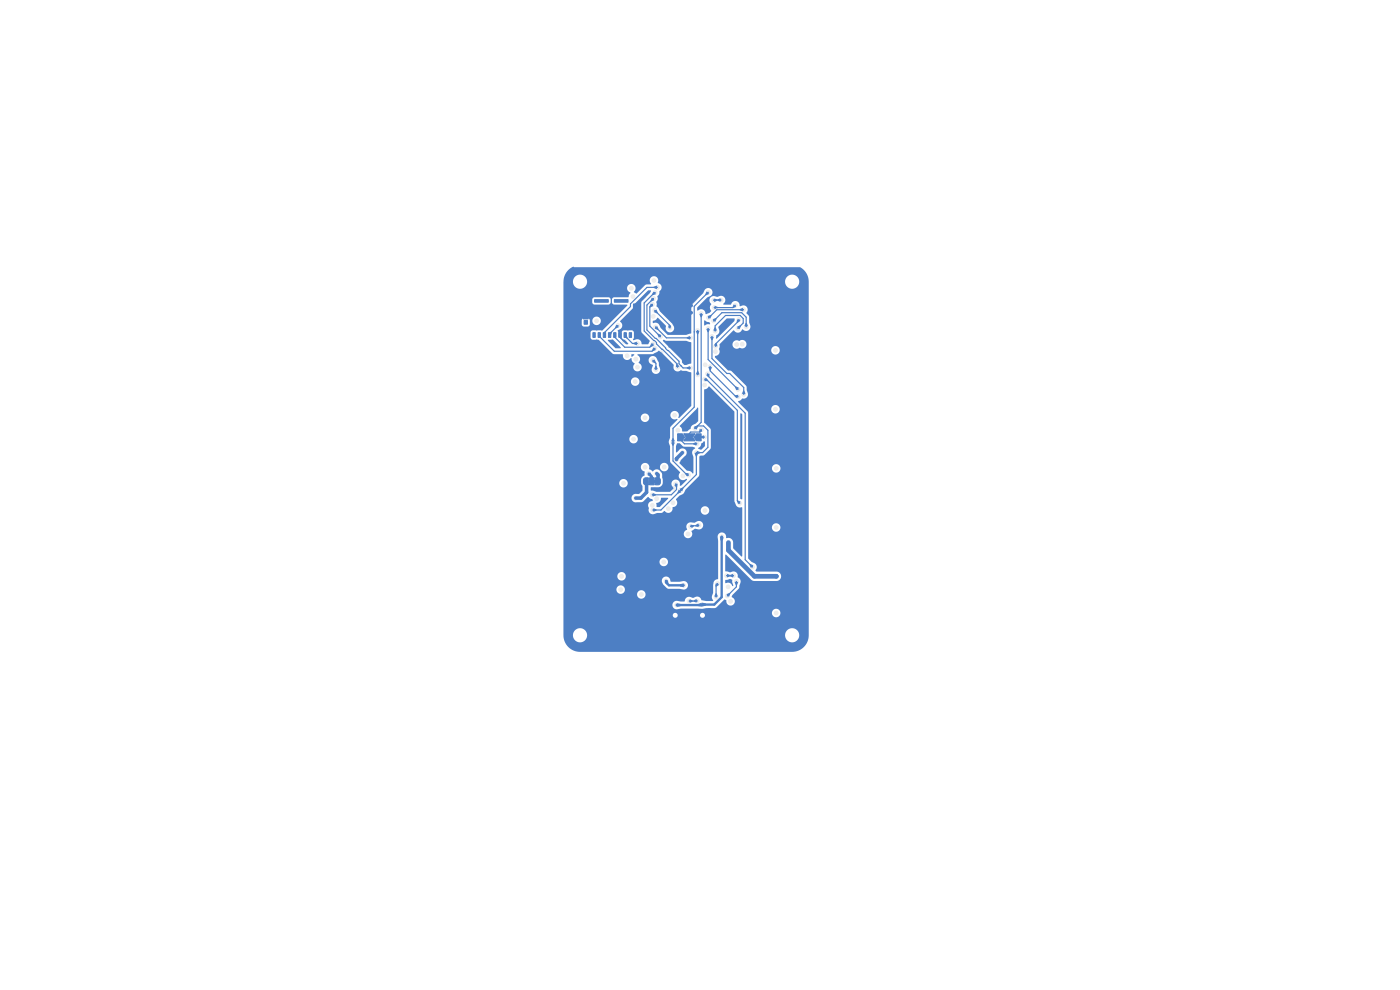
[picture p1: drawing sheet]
<svg xmlns="http://www.w3.org/2000/svg" width="297mm" height="210mm" viewBox="0 0 297 210" stroke-linecap="round" stroke-linejoin="round" font-family="sans-serif">
<path d="M138.7 101.8h.5v.6h-.5z" fill="#4d7fc4"/>
<g fill="#4d7fc4" stroke="#4d7fc4" stroke-width=".21">
<path d="M125.8 70.6h.5v1h-.5z"/>
<path d="M126.9 70.6h.5v1h-.5z"/>
<path d="M128 70.6h.5v1h-.5z"/>
<path d="M129.1 70.6h.5v1h-.5z"/>
<path d="M130.2 70.6h.5v1h-.5z"/>
<path d="M131.3 70.6h.5v1h-.5z"/>
<path d="M132.4 70.6h.5v1h-.5z"/>
<path d="M133.5 70.6h.5v1h-.5z"/>
<path d="M123.9 68h.7v.8h-.7z"/>
<path d="M123.7 66.6h1.1v1.1h-1.1z"/>
<path d="M123.7 63.9h1.1v1.2h-1.1z"/>
<path d="M134.4 64.5h1v1.2h-1z"/>
<path d="M134.4 67.1h1v2.4h-1z"/>
<path d="M126.1 63.6h2.9v.5h-2.9z"/>
<path d="M130.3 63.6h2.9v.5h-2.9z"/>
<path d="M147.8 92h1v1.5h-1l-.6-.7z"/>
<path d="M145.1 92h2.4l-.6 .8 .6 .7h-2.4l.4-.7z"/>
<path d="M143.8 92h1l.4 .8-.4 .7h-1z"/>
<path d="M139.1 101.4h.6l.3 .2 .1 .9-.3 .3h-.7z"/>
<path d="M137.8 101.4h1v1.4h-1z"/>
<path d="M136.7 101.5l.8-.1v1.4h-.6l-.3-.2-.1-.8z"/>
<circle cx="143.5" cy="64.8" r=".3"/>
<circle cx="143.5" cy="66.3" r=".3"/>
<circle cx="144.3" cy="64" r=".3"/>
<circle cx="144.3" cy="65.6" r=".3"/>
<circle cx="144.3" cy="67.1" r=".3"/>
<circle cx="145.1" cy="64.8" r=".3"/>
<circle cx="145.1" cy="66.3" r=".3"/>
<circle cx="145.8" cy="64" r=".3"/>
<circle cx="145.8" cy="65.6" r=".3"/>
<circle cx="145.8" cy="67.1" r=".3"/>
<circle cx="146.6" cy="64.8" r=".3"/>
<circle cx="146.6" cy="66.3" r=".3"/>
</g>
<path d="M141.8 129.5v1M150.5 129.5v1" fill="none" stroke="#4d7fc4" stroke-width="1.1"/>
<path d="M154.5 115.1v1.6l5.6 5.5h4.6M141.8 133.7v1M150.5 133.7v1" fill="none" stroke="#4d7fc4" stroke-width="1"/>
<g fill="#ececec" stroke="#ececec" stroke-width=".21">
<circle cx="152.6" cy="108.5" r=".4"/>
<circle cx="142.5" cy="77.9" r=".4"/>
<circle cx="141.5" cy="90.4" r=".4"/>
<circle cx="142.8" cy="103.5" r=".4"/>
<circle cx="161.3" cy="86.8" r=".4"/>
<circle cx="132.4" cy="72.4" r=".4"/>
<circle cx="137.3" cy="78.4" r=".4"/>
<circle cx="144.2" cy="74.5" r=".4"/>
<circle cx="141.2" cy="102" r=".4"/>
<circle cx="154.2" cy="131" r=".4"/>
<circle cx="127.2" cy="84.9" r=".4"/>
<circle cx="154.4" cy="86.9" r=".4"/>
<circle cx="158" cy="60.4" r=".4"/>
<circle cx="145.1" cy="91.2" r=".4"/>
<circle cx="127.1" cy="97.6" r=".4"/>
<circle cx="144.1" cy="111.5" r=".4"/>
<circle cx="127.2" cy="76.4" r=".4"/>
<circle cx="148.5" cy="109.2" r=".4"/>
<circle cx="127.2" cy="101.4" r=".4"/>
<circle cx="165.8" cy="93.1" r=".4"/>
<circle cx="140.7" cy="126.1" r=".4"/>
<circle cx="160.5" cy="97.6" r=".4"/>
<circle cx="127" cy="89" r=".4"/>
<circle cx="127.2" cy="109.9" r=".4"/>
<circle cx="157.1" cy="79.1" r=".4"/>
<circle cx="165.9" cy="105.8" r=".4"/>
<circle cx="149.5" cy="104.8" r=".4"/>
<circle cx="154.2" cy="111.3" r=".4"/>
<circle cx="127.4" cy="124.6" r=".4"/>
<circle cx="138.5" cy="130.8" r=".4"/>
<circle cx="130.9" cy="61.2" r=".4"/>
<circle cx="151.6" cy="118" r=".4"/>
<circle cx="160.6" cy="133.6" r=".4"/>
<circle cx="141.3" cy="97.1" r=".4"/>
<circle cx="140.2" cy="74.8" r=".4"/>
<circle cx="127.6" cy="130.9" r=".4"/>
<circle cx="162.2" cy="111.9" r=".4"/>
<circle cx="127.2" cy="114.1" r=".4"/>
<circle cx="134.9" cy="105.7" r=".4"/>
<circle cx="126.6" cy="68.1" r=".4"/>
<circle cx="134.7" cy="81" r=".4"/>
<circle cx="153.1" cy="113.9" r=".4"/>
<circle cx="143.6" cy="128.4" r=".4"/>
<circle cx="149" cy="128.2" r=".4"/>
<circle cx="134.4" cy="93.2" r=".4"/>
<circle cx="138.3" cy="105" r=".4"/>
<circle cx="164.7" cy="122.2" r=".4"/>
<circle cx="144.9" cy="101" r=".4"/>
<circle cx="139.3" cy="100.5" r=".4"/>
<circle cx="149.6" cy="108.3" r=".4"/>
<circle cx="138.7" cy="59.5" r=".4"/>
<circle cx="164.7" cy="99.4" r=".4"/>
<circle cx="143.3" cy="102.6" r=".4"/>
<circle cx="131.9" cy="122.2" r=".4"/>
<circle cx="164.7" cy="130" r=".4"/>
<circle cx="142.8" cy="106.7" r=".4"/>
<circle cx="131.1" cy="69" r=".4"/>
<circle cx="148.8" cy="91.1" r=".4"/>
<circle cx="145" cy="124.2" r=".4"/>
<circle cx="154.5" cy="115.1" r=".4"/>
<circle cx="141.8" cy="107.9" r=".4"/>
<circle cx="164.7" cy="111.9" r=".4"/>
<circle cx="133.9" cy="61.1" r=".4"/>
<circle cx="143.8" cy="91.3" r=".4"/>
<circle cx="164.5" cy="86.8" r=".4"/>
<circle cx="144.8" cy="96" r=".4"/>
<circle cx="143.5" cy="97.5" r=".4"/>
<circle cx="143.1" cy="88.1" r=".4"/>
<circle cx="141.3" cy="123.2" r=".4"/>
<circle cx="164.5" cy="74.3" r=".4"/>
<circle cx="136" cy="126.1" r=".4"/>
<circle cx="149.6" cy="77.4" r=".4"/>
<circle cx="149.5" cy="81.7" r=".4"/>
<circle cx="135.2" cy="77.9" r=".4"/>
<circle cx="138.6" cy="67.1" r=".4"/>
<circle cx="134.9" cy="76.2" r=".4"/>
<circle cx="133" cy="75.5" r=".4"/>
<circle cx="132.3" cy="102.5" r=".4"/>
<circle cx="150.3" cy="67.4" r=".4"/>
<circle cx="157.7" cy="65.7" r=".4"/>
<circle cx="150.7" cy="77.8" r=".4"/>
<circle cx="138.6" cy="63.3" r=".4"/>
<circle cx="156.6" cy="84.2" r=".4"/>
<circle cx="146.5" cy="78.1" r=".4"/>
<circle cx="146.2" cy="127.5" r=".4"/>
<circle cx="147.9" cy="127.5" r=".4"/>
<circle cx="146.5" cy="71.7" r=".4"/>
<circle cx="150.2" cy="69.7" r=".4"/>
<circle cx="139.1" cy="69.4" r=".4"/>
<circle cx="156.6" cy="82.6" r=".4"/>
<circle cx="150.1" cy="79.3" r=".4"/>
<circle cx="159.6" cy="120.3" r=".4"/>
<circle cx="139" cy="62" r=".4"/>
<circle cx="143.8" cy="77.9" r=".4"/>
<circle cx="139" cy="73.9" r=".4"/>
<circle cx="156.5" cy="69.7" r=".4"/>
<circle cx="151.7" cy="70.2" r=".4"/>
<circle cx="139.5" cy="61" r=".4"/>
<circle cx="138.5" cy="73" r=".4"/>
<circle cx="151.4" cy="68.1" r=".4"/>
<circle cx="158.3" cy="69.3" r=".4"/>
<circle cx="156.8" cy="67.8" r=".4"/>
<circle cx="151.8" cy="73.5" r=".4"/>
<circle cx="135.2" cy="72.9" r=".4"/>
<circle cx="138.4" cy="64.6" r=".4"/>
<circle cx="140.1" cy="71.4" r=".4"/>
<circle cx="157.8" cy="83.7" r=".4"/>
<circle cx="151" cy="71.4" r=".4"/>
<circle cx="148" cy="70.1" r=".4"/>
<circle cx="149.5" cy="80.4" r=".4"/>
<circle cx="142.1" cy="69.6" r=".4"/>
<circle cx="157" cy="106.8" r=".4"/>
<circle cx="138.9" cy="65.8" r=".4"/>
<circle cx="155" cy="127.6" r=".4"/>
<circle cx="148" cy="79.5" r=".4"/>
<circle cx="131.7" cy="125.1" r=".4"/>
<circle cx="140.8" cy="119.2" r=".4"/>
<circle cx="157.5" cy="73" r=".4"/>
<circle cx="146" cy="113.3" r=".4"/>
<circle cx="156.3" cy="73.1" r=".4"/>
<circle cx="139.3" cy="105.8" r=".4"/>
<circle cx="146.1" cy="100.8" r=".4"/>
<circle cx="138.4" cy="107.2" r=".4"/>
<circle cx="150.2" cy="62" r=".4"/>
<circle cx="142.8" cy="93.8" r=".4"/>
<circle cx="138.5" cy="108.2" r=".4"/>
<circle cx="144.3" cy="104.1" r=".4"/>
<circle cx="147.4" cy="90.9" r=".4"/>
<circle cx="147.7" cy="96" r=".4"/>
<circle cx="148.8" cy="66.5" r=".4"/>
<circle cx="156" cy="64.7" r=".4"/>
<circle cx="151.5" cy="65.3" r=".4"/>
<circle cx="149.4" cy="92.7" r=".4"/>
<circle cx="147.9" cy="94.1" r=".4"/>
<circle cx="137.6" cy="100.5" r=".4"/>
<circle cx="151.8" cy="74.6" r=".4"/>
<circle cx="140.9" cy="99.1" r=".4"/>
<circle cx="151.9" cy="126.7" r=".4"/>
<circle cx="152.3" cy="123.8" r=".4"/>
<circle cx="156.2" cy="123.3" r=".4"/>
<circle cx="154.3" cy="126.4" r=".4"/>
<circle cx="155.6" cy="122.1" r=".4"/>
<circle cx="154.1" cy="122.1" r=".4"/>
<circle cx="136.8" cy="88.6" r=".4"/>
<circle cx="134.3" cy="62.9" r=".4"/>
<circle cx="154.5" cy="124.5" r=".4"/>
<circle cx="136.8" cy="99.1" r=".4"/>
<circle cx="138.5" cy="76.4" r=".4"/>
<circle cx="139.2" cy="78.4" r=".4"/>
<circle cx="153" cy="63.7" r=".4"/>
<circle cx="151.4" cy="63.7" r=".4"/>
<circle cx="146.5" cy="111.7" r=".4"/>
<circle cx="148.3" cy="111.4" r=".4"/>
</g>
<g fill="none" stroke="#4d7fc4" stroke-width=".25">
<path d="M127.1 71.1v.2l3.2 3.2h8l.7-.6M130.4 71.1v.5l2.1 2.1h5.4l.6-.7M131.1 69l-1.8 1.8v.3M131.5 71.1v.4l.9 .9M132.6 71.1v.2l1.6 1.6h1M138.4 64.6l-.5 .5v4.1l2.2 2.2M138.5 76.4l.7 .7v1.3M138.6 63.3l-1.4 1.4v5.3l6.9 6.6v.6l.4 .4M138.9 65.8l3.2 3.3v.5M139 62l-2.3 2.3v5.9l2.6 2.5v.3l4.3 4.2v.5l.2 .2M139.1 69.3l2.3 2.4h5.1M139.5 61h-2.3l-3.4 3.5v.5l-5.6 5.6v.5"/>
<path d="M144.5 77.6l.4 .4h1.6M144.5 77.6h.1M147.3 70.4h.1M148 70.1h.1M148 70.1v9.4M148.8 66.5v23.1l-1.4 1.3M150.1 79.3v.4l8 7.9v31.1l1.5 1.6M150.2 69.7v6.6l6.4 6.3M150.2 62l-2.9 3v21.4l-4.5 4.5v6.9l3 3h.3M150.7 77.8v.9l5.5 5.5h.4M151 71.4v4.7l3.2 3.1h.6l3 3v1.5M151.4 68.1l1.8-1.8h4.1l1 1v2"/>
<path d="M153 63.7h-1.6M156 64.7l-.5 .6h-4M156.5 69.7l1.2-1.2v-.9l-.7-.7h-3.1l-2.2 2.2v1.1M156.8 67.8v.2l-5 5v.5M157.7 65.7h-5.6l-1.8 1.7M144.2 92.8v.4l1 .9h2.7M148 90.4h1.3l.9 .9v3.6l-1.1 1.1h-1.4v4.7l-7.5 7.5h-1.7M148.8 91.1l-.3 .6h-2l-.3 .2v.9M149.5 92.7l-1.3 .1M149.5 80.4h.3l6.6 6.6v19.2l.5 .6M143.3 102.6l.2 .2v1.1l-1.1 1.1h-4.1M148.3 111.4l-1.6 .1-.2 .2"/>
<path d="M147.9 127.5h-1.7M152.2 123.8l-.3 .3v2.6M154.1 122.1h1.5M156.2 123.3v1.2l-1.9 1.9"/>
</g>
<path d="M137.6 100.5l.7 .6v1M153.1 113.9v12.8l-1.6 1.5-8 .2M153.1 113.8v.1M141.3 123.2v.3l.6 .7h3.2" fill="none" stroke="#4d7fc4" stroke-width=".5"/>
<path d="M144.8 96l-1.3 1.3v.2M137 102.1l.2 .2v2.1l-1.3 1.3h-1M139.3 100.5l.3 .2v1.4" fill="none" stroke="#4d7fc4" stroke-width=".75"/>
<g fill="#4d7fc4">
<path d="M147.9 86.5l.2 .1v2.8l-.5 .4-.8 .5-.3 .7-.7 .5-1.1-.1a1 1 0 0 0-.5-1z"/>
<path d="M140.7 72.2l.2-.1 .4 .2h4.3l1 .3v4.5l-1 .3h-.5l-.4-.5-.2-.7-2.7-2.5-1.2-1.3z"/>
<path d="M134.4 64.7l3.1-3.1 .6 .1-.2 .5-1.7 1.7-.2 .3 .1 6.2 1.8 1.9-.4 .7h-1.3a.97 .97 0 0 0-1.3-1l-.5 .2-.1-.1 .2-.4v-1.2l-.3-.4h-2.1l-.2 .4v1.2l.1 .3 .5 .1 .8 .8-.1 .1h-.4l-1.6-1.6v-.9l-.2-.3 .5-.3a.92 .92 0 0 0 .5-.8 .92 .92 0 0 0-.5-.9l2.7-2.8z"/>
<path d="M120.6 57.3l1-.7 .2 .1h47.9l.6 .4 .7 .7 .4 1 .2 1v75l-.2 1a3.5 3.5 0 0 1-2.4 2.3l-1 .2h-45l-1.3-.3a3.5 3.5 0 0 1-2-2.2l-.2-1h2l.2 .6 .3 .5 1.1 .4 1-.4 .3-.5 .2-.6h41.9l.2 .6 .3 .5 1 .4 1.1-.4 .4-.9v-.6l-.3-.6-.5-.4-.7-.1-1 .4-.3 .5-.2 .6h-41.9l-.2-.6-.3-.5-1-.4-1.1 .4-.3 .5-.2 .6h-2v-4.3h23.2a.53 .53 0 0 0 .5 .6 .53 .53 0 0 0 .6-.6h4.7v.1a.53 .53 0 0 0 .8 .3 .53 .53 0 0 0-.1-.9h14.6v.2a.91 .91 0 0 0 1.4 .6 .91 .91 0 0 0-.1-1.6 .91 .91 0 0 0-1.3 .8h-14.8l-.5 .5h-4.7a.53 .53 0 0 0-.6-.5 .53 .53 0 0 0-.5 .5h-23.2v-4.4h15.6l.1 .2a.91 .91 0 0 0 1.4 .5 .91 .91 0 0 0-.2-1.5 .91 .91 0 0 0-1.3 .8h-15.6v-1h11.3v.2a.91 .91 0 0 0 1.4 .5 .91 .91 0 0 0-.1-1.5 .91 .91 0 0 0-1.3 .8h-11.3v-1.9h20.9l.3 .8 1 .9h2.5l.8 .2a.9 .9 0 0 0 1-1 .9 .9 0 0 0-1.2-.8l-2.4 .1-.2-.3a.9 .9 0 0 0-1-.8 .9 .9 0 0 0-.8 .9h-20.9v-1h11.5v.2a.91 .91 0 0 0 1.4 .6 .91 .91 0 0 0-.1-1.6 .91 .91 0 0 0-1.3 .8h-11.5v-3h20.4v.2a.91 .91 0 0 0 1.5 .5 .91 .91 0 0 0-.2-1.5 .91 .91 0 0 0-1.3 .8h-20.4v-5.9h25.6v.2a.94 .94 0 0 0 1.3 .6 .94 .94 0 0 0 .3-1.5l.7-.4 .6 .1a.91 .91 0 0 0 1.2-1 .91 .91 0 0 0-1.4-.7l-.5 .3-.7-.1a.96 .96 0 0 0-.9 .5 .96 .96 0 0 0 .1 1.1l-.6 .3-.1 .6h-25.6v-10.8h11.9a.91 .91 0 0 0 1.3 .8 .91 .91 0 0 0 .1-1.5 .91 .91 0 0 0-1.4 .5v.2h-11.9v-9.3h14a.91 .91 0 0 0 1.3 .8 .91 .91 0 0 0 .2-1.6 .91 .91 0 0 0-1.5 .6v.2h-14v-4.6h16.4a.91 .91 0 0 0 1.3 .8 .91 .91 0 0 0 .2-1.5 .91 .91 0 0 0-1.5 .5v.2h-16.4v-7.6h14.3a.91 .91 0 0 0 1.3 .8 .91 .91 0 0 0 .2-1.6 .91 .91 0 0 0-1.4 .6l-.1 .2h-14.3v-10.5h5.8v1.1l.1 .3 .3 .2h1.3l2.9 2.9 .4 .1 1.8 .1a1.2 1.2 0 0 0 1 1.2l.8-.4 .3 .7 .4 .4a.94 .94 0 0 0 .1 1.5 .94 .94 0 0 0 1.4-.4 .94 .94 0 0 0-.6-1.3l.3-.5h1.8l.2 .6 .7 .4-.2 .7a.91 .91 0 0 0 .8 1.2 .91 .91 0 0 0 .9-1.2l-.2-1.2-.4-.7a.91 .91 0 0 0-1-.7 .91 .91 0 0 0-.8 .9h-1.8a1.1 1.1 0 0 0-.6-1.1l.1-.2h3.1l1-.4a.46 .46 0 0 1 .4-.3 .46 .46 0 0 1 .4 .3l2.7 2.6a1.03 1.03 0 0 0 .3 1.3 1.03 1.03 0 0 0 1.3-.1l2.1 .5 .1 7-2.6 2.6h-.2a.92 .92 0 0 0-.6-1.4 .92 .92 0 0 0-1.1 1.1 .92 .92 0 0 0 1.4 .6l.1 .2-1.5 1.6-.1 2.1-.2 .9 .2 1 .1 3.3 2.1 2.3a.95 .95 0 0 0 0 1.3 .95 .95 0 0 0 1.3 0l.1 .2-1.1 1.2h-.3l-.1-.3a.9 .9 0 0 0-1.1-.9 .9 .9 0 0 0-.4 1.4l.2 .4-.8 .7h-2.8l-1.2-.3v-.6l1.7-.1 .6-.3 .2-.6-.2-1.9a1.08 1.08 0 0 0-.8-.9 1.08 1.08 0 0 0-1.1 .4l-.4-.3a.36 .36 0 0 1-.4-.2 .36 .36 0 0 1 .1-.4h2.2v.2a.91 .91 0 0 0 1.5 .5 .91 .91 0 0 0-.2-1.5 .91 .91 0 0 0-1.3 .8h-2.2l-.1-.2a.92 .92 0 0 0-1.6-.3 .92 .92 0 0 0 .7 1.5v.7l-.6 .4-.2 .6v.8l.3 .5v1l-.7 .6-.5 .1a.9 .9 0 0 0-1.1 .9 .9 .9 0 0 0 1.1 .8l1.3-.1 1.1-1 .9 .5 .1 .3a1.06 1.06 0 0 0-.8 1.6 .91 .91 0 0 0 .1 1 .91 .91 0 0 0 1 .2l.6-.2h1l.6-.4a.93 .93 0 0 0 1.6-.1h6.1v.2a.91 .91 0 0 0 1.4 .5 .91 .91 0 0 0-.1-1.5 .91 .91 0 0 0-1.3 .8h-6.1l.1-.7a1.03 1.03 0 0 0 .9-.6 1.03 1.03 0 0 0-.2-1.1l.7-.7 .8-.5 .5-.9 2.8-2.7 .2-.4v-3.9l1.1-.3 1.3-1.4v-4l-1.4-1.4v-7l.5-.2 .5-.5 5.4 5.3v19l.3 .8a1 1 0 0 0 1.3 .5v10.5l-1.8-1.8-.1-1.3a1.09 1.09 0 0 0-1.4-.9 .93 .93 0 0 0-.9-1.2 .93 .93 0 0 0-.9 1.1v8.7a1.3 1.3 0 0 0-1 1.4v1.6l-.3 1 .3 .7-1.5 .1-.9-.2a1.02 1.02 0 0 0-1.4-.7l-.5 .2-.5-.1a.98 .98 0 0 0-1.3 .9l-1.4-.1a.9 .9 0 0 0-1.2 .8 .9 .9 0 0 0 1.2 .9l7.9-.2 1.9-1.8h.2a.53 .53 0 0 1 .4 .7 .93 .93 0 0 0 1.5 .2 .93 .93 0 0 0-.5-1.5l.2-.4 1.4-1.4 .3-1.2a1.18 1.18 0 0 0-.6-1.2 .9 .9 0 0 0-.3-1 .9 .9 0 0 0-.9-.1l-.4 .1-1-.2v-3.6l5.7 5.5 .4 .2 4.9-.1a1 1 0 0 0 .8-1 1 1 0 0 0-.9-1h-4.3l-.2-.3a.9 .9 0 0 0-.3-1.5l-.6-.2-.7-.8v-6.5h5.1v.2a.91 .91 0 0 0 1.4 .5 .91 .91 0 0 0-.1-1.5 .91 .91 0 0 0-1.3 .8h-5.1v-12.5h5.1v.1a.91 .91 0 0 0 1.4 .6 .91 .91 0 0 0-.1-1.6 .91 .91 0 0 0-1.3 .9h-5.1v-11.8l-.6-.8h5.5a.91 .91 0 0 0 1.3 .8 .91 .91 0 0 0 .2-1.5 .91 .91 0 0 0-1.5 .5v.2h-5.5l-1.5-1.6 .6-.4a.65 .65 0 0 1 .9-.3 .91 .91 0 0 0 .5-1.2l-.3-1.5-3.1-3.1-.8-.1-2.7-2.8v-.3a.91 .91 0 0 0 .9-1.2h11v.2a.91 .91 0 0 0 1.5 .5 .91 .91 0 0 0-.2-1.5 .91 .91 0 0 0-1.3 .8h-11l-.1-.2 .1-1h2.8v.2a1.03 1.03 0 0 0 1.6 .5 .92 .92 0 0 0 1.3-1 .92 .92 0 0 0-1.5-.5l-.2-.1a.91 .91 0 0 0-1.2 .9h-2.8l3.1-3a1.08 1.08 0 0 0 1.8-.2 .93 .93 0 0 0 1.2 .2 .93 .93 0 0 0 .4-1.1l-.2-.6v-1.3l-.6-.8a.94 .94 0 0 0 .1-1.3 .94 .94 0 0 0-1.3 0l-.2-.1a.99 .99 0 0 0-.8-1 .99 .99 0 0 0-1.1 .7h-1.5l-.1-.1a.93 .93 0 0 0 .4-1.2 .93 .93 0 0 0-1.2-.5l-.5 .2-.4-.1a.94 .94 0 0 0-1.1 .4 .94 .94 0 0 0 .3 1.2 1.2 1.2 0 0 0-.1 1.5l-.3 .4-.8 .2a.98 .98 0 0 0-.6-.9 .98 .98 0 0 0-1.1 .2l-.1-.7 2.1-2.1 .6-.3a.91 .91 0 0 0 .3-1.4 .91 .91 0 0 0-1.5 .2l-.2 .6-2.5 2.6-.1 6-1 .2h-3.9l-1.5-1.4-.3-.6a1.06 1.06 0 0 0-1.4-.5v-.4l.5-.2 .6-.5 1.7 1.8a.94 .94 0 0 0 .4 1.2 .94 .94 0 0 0 1.3-.4 .94 .94 0 0 0-.3-1.2l-2.7-2.7-.4-.8a.64 .64 0 0 1-.3-.9l-.1-.4a1.13 1.13 0 0 0 .3-1.2 1.12 1.12 0 0 0 .4-1.1 .97 .97 0 0 0 .4-1 .97 .97 0 0 0-.8-.7l.1-.2h26.9l.2 .6 .3 .5 1 .4 1.1-.4 .3-.5 .2-.6-.2-.6-.3-.5-1.1-.4-1 .4-.3 .5-.2 .6h-26.9a.93 .93 0 0 0-1.2-1.2 .93 .93 0 0 0-.3 1.7l-1.1 .1-2 1.9-.5-.4a.91 .91 0 0 0 0-1.5 .91 .91 0 0 0-1.4 .4 .91 .91 0 0 0 .6 1.2l-.4 1-3 .1-.4 .2-.1 .9 .3 .4h2.9l.1 .2-5.3 5.3h-2.1l-.4 .4h-5.8v-2.5h3.9v.9l.5 .4 1-.1 .2-.3v-.8h.6v.1a.91 .91 0 0 0 1.4 .6 .91 .91 0 0 0-.1-1.6 .91 .91 0 0 0-1.3 .9h-.6l-.1-.5-.3-.1h-.9l-.4 .5h-3.9v-4.5h6.1l.1 .9 .4 .2h3.1l.3-.4v-.9l-.4-.2h-3.1l-.4 .4h-6.1v-3.7h2l.4 1 1 .5 1.1-.4 .5-.9v-.6l-.3-.6-.4-.4-.6-.1h-.6l-.6 .4-.3 .5-.2 .6h-2l.3-1.4z"/>
<path d="M149.4 68l1.1 .3 .1 .4-.7 .1-.4 .3z"/>
<path d="M154.1 67.6l1.6-.1 .1 .6-3.7 3.7h-.2v-.2a.72 .72 0 0 1 .5-.8l.2-.6-.2-.8z"/>
<path d="M129 72.1l1-.1 1.7 1.8-1.1 .1-1.6-1.6z"/>
<path d="M134 75.2l.4-.1 .2 .2-.6 .4z"/>
<path d="M148.8 94l.5-.4h.2v1.1l-.7 .7-.6-.2-.1-.2a1.2 1.2 0 0 0 .7-1z"/>
<path d="M143.7 94h.5l.8 .7 1.9 .1 .5 .1 .1 .2a.95 .95 0 0 0-.6 1.3l.2 .5-.1 3.5-.5-.4-.8-.2-1.6-1.6 .3-.6 .8-.8a.9 .9 0 0 0 .2-1.4 .9 .9 0 0 0-1.4 .2l-.4 .3h-.2v-1.2z"/>
<path d="M157.1 87.7h.2l.2 .3v17.8l-.2 .1-.3-.2z"/>
<path d="M140.3 105.6h1.3l.2 .1-1.9 1.9-.6-.1v-.8a1.01 1.01 0 0 0 1-1.1z"/>
<path d="M153.9 123.1l1-.3 .4 .2 .3 1.2-.1 .1a1.18 1.18 0 0 0-1.6-.6z"/>
<path d="M154.8 122l.7-.2 .1 .3-.1 .4-.7-.3z"/>
<path d="M146.5 111.3l.7 .1v.2l-.4 .4-.3-.3z"/>
<path d="M137.9 101.1l.4-.3 .4 .5-.4 .8-.5-.7z"/>
<path d="M148.4 66.7l.4-.2 .3 .2-.2 .6h-.3z"/>
<path d="M132.6 71.1l.3-.1 .2 .7-.1 .1-.4-.2z"/>
<path d="M138.5 104.6l.6 .2v.3l-.6 .2-.1-.3z"/>
<path d="M149.9 61.9l.4 .1 .1 .4-.6 .3-.2-.2z"/>
<path d="M156.4 69.3l.6-.3 .2 .2-.3 .6-.4-.1z"/>
<path d="M154.1 126l.7-.2 .1 .1-.2 .7-.4-.2z"/>
<path d="M148.7 92.6l.6-.2 .1 .3-.1 .4-.6-.3z"/>
<path d="M141.3 123.2l.4-.1 .1 .6-.3 .3-.5-.5z"/>
<path d="M142.4 93.9l.4-.1 .3 .1-.2 .6h-.3z"/>
<path d="M147.1 94l.6-.2 .1 .3-.1 .4-.6-.2z"/>
<path d="M130.7 68.9l.4 .1 .2 .4-.7 .3-.1-.2z"/>
<path d="M157.7 82.9h.2l.2 .6-.3 .2-.4-.2z"/>
<path d="M142.7 93h.2l.2 .6-.3 .1-.4-.1z"/>
<path d="M147.3 90.6l.6-.3 .2 .2-.3 .6-.4-.2z"/>
<path d="M150.1 67.1l.7-.3 .2 .2-.3 .6-.4-.2z"/>
<path d="M148.2 128.1l.6-.2 .1 .7h-.7z"/>
<path d="M128.3 70.3l.2 .2v.6h-.3l-.1-.5z"/>
<path d="M147.5 111.4l.6-.4 .2 .4-.2 .4-.6-.2z"/>
<path d="M139.6 70.8l.7 .3-.2 .3-.3 .2-.3-.6z"/>
<path d="M147.4 96.2l.3-.2 .4 .2-.2 .6h-.3z"/>
<path d="M147.3 90.6l.7-.4-.2 .9-.4-.2z"/>
<path d="M138.1 64.4l.3 .1 .2 .4-.6 .3-.2-.2z"/>
<path d="M151.9 123.8h.4l.2 .3-.5 .3h-.2z"/>
<path d="M144.3 123.9l.7-.1v.8l-.7-.2z"/>
<path d="M147.1 127.4l.6-.3 .2 .4-.2 .3-.6-.2z"/>
<path d="M151.9 72.7l.2 .2 .1 .6h-.4l-.3-.3z"/>
<path d="M151.2 67.7l.6-.3 .2 .2-.3 .6-.3-.1z"/>
<path d="M144 103.9l.3 .2 .2 .3-.6 .3-.2-.2z"/>
<path d="M129.4 70.6l.3-.3 .1 .2-.2 .6h-.3z"/>
<path d="M150.7 71.5l.3-.1 .4 .1-.2 .7h-.3z"/>
<path d="M155.8 84l.2-.2h.6v.4l-.3 .2z"/>
<path d="M134.4 72.7l.6-.2 .2 .4-.1 .3-.7-.2z"/>
<path d="M151.5 63.3l.7 .2v.3l-.6 .3-.2-.4z"/>
<path d="M143.5 77.2l.2-.1 .4 .6-.4 .2-.3-.2z"/>
<path d="M152.2 63.5l.6-.2 .2 .3-.2 .4-.6-.2z"/>
<path d="M138.7 60.8l.6-.2 .2 .4-.2 .3-.6-.2z"/>
<path d="M138.6 107.8l.7 .3v.2l-.7 .3-.1-.4z"/>
<path d="M143.3 102.6h.4l-.1 .8h-.2l-.3-.5z"/>
<path d="M151.7 64.9l.6 .2v.3l-.6 .2-.2-.4z"/>
<path d="M138.5 76.4l.4-.1 .2 .6-.1 .2-.6-.3z"/>
<path d="M143.6 128l.7 .1v.5l-.7 .1z"/>
<path d="M137.6 100.5l.3-.3 .5 .6-.4 .4-.7-.5z"/>
<path d="M149.5 80.4l.3-.2 .4 .5-.1 .2-.6-.1z"/>
<path d="M149.9 69.8l.3-.1 .4 .1-.3 .7h-.2z"/>
<path d="M142 68.8l.4 .5-.3 .3-.4-.2z"/>
<path d="M156.3 106.2l.8 .2-.1 .4-.4 .1z"/>
<path d="M148.4 91l.4 .1 .2 .4-.7 .3z"/>
<path d="M147.9 95.7l.6 .2v.2l-.6 .3-.2-.4z"/>
<path d="M152.7 113.9l.8 .1-.2 .6h-.4z"/>
<path d="M144.2 103.7l.6-.3 .2 .2-.3 .6-.4-.1z"/>
<path d="M147.9 78.7h.2l.3 .7-.4 .1-.4-.1z"/>
<path d="M151.8 125.9h.2l.3 .6-.4 .2-.4-.2z"/>
<path d="M155.6 64.6l.4 .1 .1 .4-.7 .3z"/>
<path d="M147.6 70.3l.4-.2 .4 .2-.3 .6h-.2z"/>
<path d="M145.3 100.5l.2-.2 .6 .1v.4l-.3 .3z"/>
<path d="M149 127.9l.7 .1v.5l-.7 .1z"/>
<path d="M154.3 121.7l.6 .3v.2l-.6 .3-.2-.4z"/>
<path d="M138.9 65.8l.4-.1 .2 .6-.1 .2-.6-.3z"/>
<path d="M156.9 65.6l.7-.3 .1 .4-.1 .3-.7-.2z"/>
<path d="M139.1 69.3l.3-.1 .3 .6-.2 .2-.6-.3z"/>
<path d="M138.3 63.2l.3 .1 .2 .4-.6 .3-.2-.2z"/>
<path d="M150.3 77.9l.4-.1 .3 .1-.2 .7-.3-.1z"/>
<path d="M159 119.8l.2-.2 .6 .3-.2 .4-.3 .1z"/>
<path d="M138.6 61.9l.4 .1 .1 .4-.6 .2-.2-.1z"/>
<path d="M145.7 77.9l.6-.2 .2 .4-.2 .3-.6-.2z"/>
<path d="M155.9 123.5l.3-.2 .4 .2-.3 .6h-.2z"/>
<path d="M146.3 127.1l.7 .3v.2l-.7 .3-.1-.4z"/>
<path d="M150.1 79.3h.4v.6l-.2 .2-.5-.5z"/>
<path d="M151.6 69.4h.2l.3 .7-.4 .1-.4-.1z"/>
<path d="M145.7 71.5l.6-.2 .2 .4-.2 .3-.6-.2z"/>
<path d="M158.2 68.5h.2l.3 .7-.4 .1-.4-.1z"/>
<path d="M138.2 72.8l.3 .2 .2 .3-.6 .3-.2-.2z"/>
<path d="M156.4 67.8h.4l.2 .2-.6 .5-.1-.2z"/>
<path d="M138.6 73.7l.4 .2 .1 .3-.6 .3-.2-.2z"/>
<path d="M155.9 82.1l.2-.1 .6 .2-.1 .4-.4 .2z"/>
<path d="M139 77.6h.3l.2 .7-.4 .1-.3-.1z"/>
</g>
</svg>
